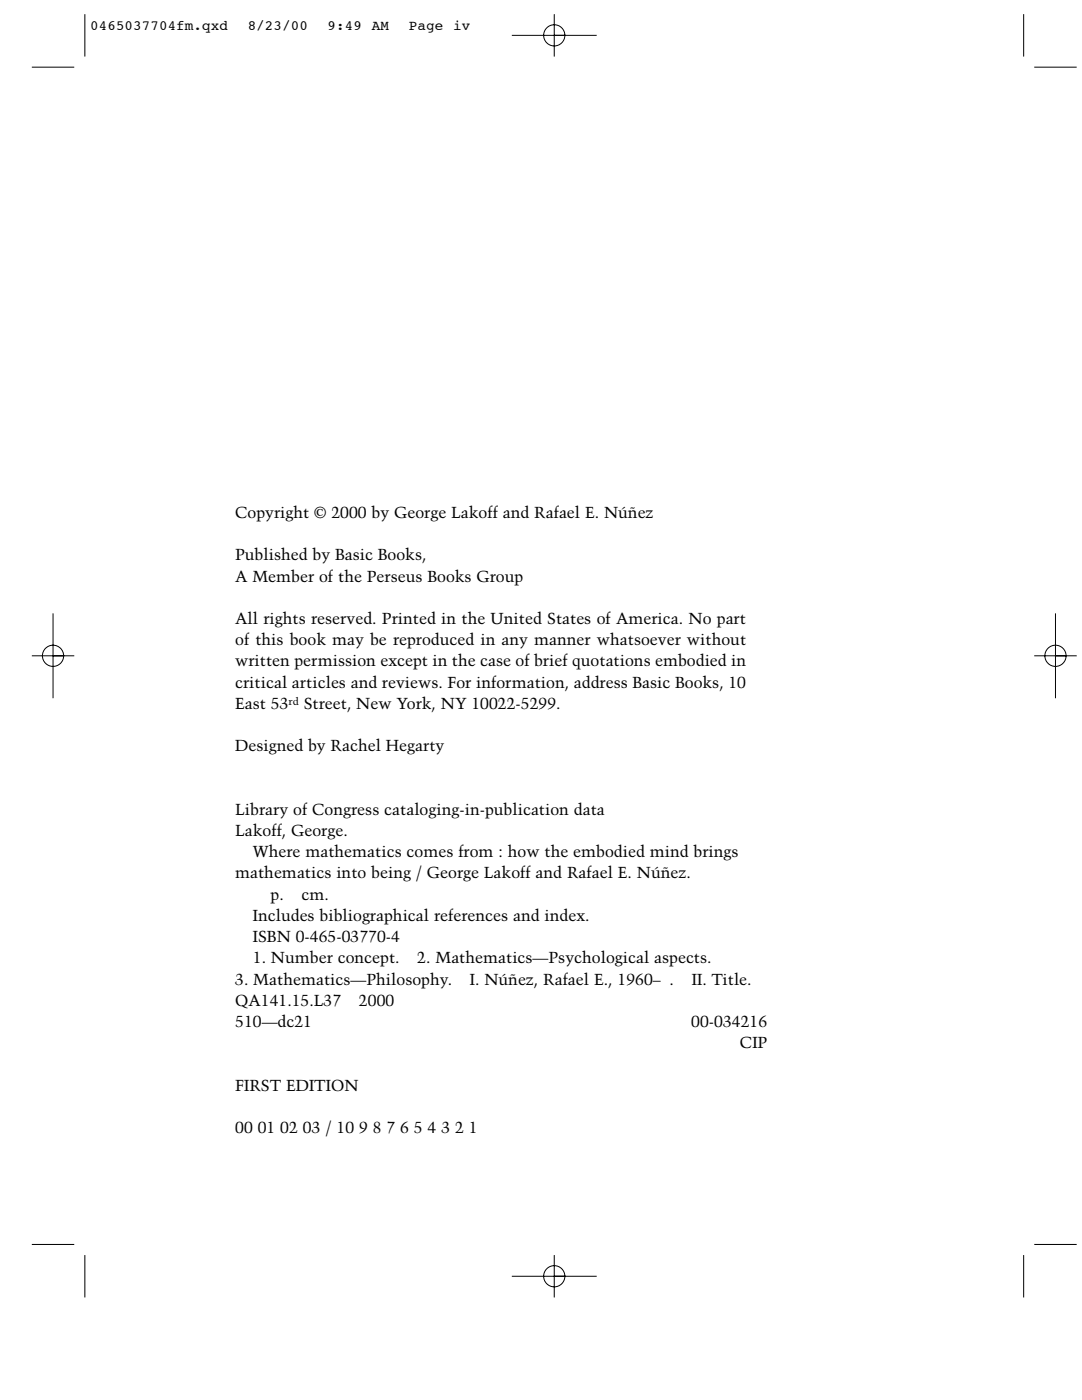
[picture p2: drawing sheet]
<svg xmlns="http://www.w3.org/2000/svg" width="216mm" height="279mm" viewBox="0 0 216 279" stroke-linecap="round" stroke-linejoin="round" font-family="sans-serif">
<defs><g id="words">
<g font-size="3.2">
<text x="46.9" y="103.4">Copyright © 2000 by George Lakoff and Rafael E. Núñez</text>
<text x="46.9" y="111.8">Published by Basic Books,</text>
<text x="46.9" y="116.1">A Member of the Perseus Books Group</text>
<text x="46.9" y="124.5">All rights reserved. Printed in the United States of America. No part</text>
<text x="46.9" y="128.8">of this book may be reproduced in any manner whatsoever without</text>
<text x="46.9" y="133">written permission except in the case of brief quotations embodied in</text>
<text x="46.9" y="137.2">critical articles and reviews. For information, address Basic Books, 10</text>
<text x="46.9" y="141.5">East 53</text>
<text x="60.6" y="141.5">Street, New York, NY 10022-5299.</text>
<text x="46.9" y="149.9">Designed by Rachel Hegarty</text>
<text x="46.9" y="166.9">Lakoff, George.</text>
<text x="46.9" y="162.6">Library of Congress cataloging-in-publication data</text>
<text x="50.5" y="171.1">Where mathematics comes from : how the embodied mind brings</text>
<text x="46.9" y="175.3">mathematics into being / George Lakoff and Rafael E. Núñez.</text>
<text x="54" y="179.6">p.</text>
<text x="60.2" y="179.6">cm.</text>
<text x="50.5" y="183.8">Includes bibliographical references and index.</text>
<text x="50.5" y="188">ISBN 0-465-03770-4</text>
<text x="46.9" y="196.5">3. Mathematics—Philosophy.</text>
<text x="50.5" y="192.3">1. Number concept.</text>
<text x="83.3" y="192.3">2. Mathematics—Psychological aspects.</text>
<text x="93.8" y="196.5">I. Núñez, Rafael E., 1960– .</text>
<text x="138" y="196.5">II. Title.</text>
<text x="46.9" y="200.7">QA141.15.L37</text>
<text x="71.6" y="200.7">2000</text>
<text x="46.9" y="204.9">510—dc21</text>
<text x="137.9" y="204.9">00-034216</text>
<text x="147.6" y="209.2">CIP</text>
<text x="46.9" y="217.6">FIRST EDITION</text>
<text x="46.9" y="226.1">00 01 02 03 / 10 9 8 7 6 5 4 3 2 1</text>
</g>
<g font-size="2.8">
<text x="18" y="6">0465037704fm.qxd</text>
<text x="49.4" y="6">8/23/00</text>
<text x="65.4" y="6">9:49</text>
<text x="74.2" y="6">AM</text>
<text x="81.6" y="6">Page</text>
<text x="90.4" y="6">iv</text>
</g>
<text font-size="2.1" x="57.6" y="140.7">rd</text>
</g></defs>
<g fill="none" stroke="#fff" stroke-width=".2">
<path d="M6.3 13.4h8.5M16.9 2.8v8.5M102.1 7.1h17M110.6 7.1h2.1a2.12 2.12 0 0 1-3 1.9 2.12 2.12 0 0 1-.5-3.6 2.12 2.12 0 0 1 3.4 1.1l.1 .6M110.6 2.8v8.5M204.3 2.8v8.5M206.4 13.4h8.4M6.3 130.9h8.5M10.6 130.9h2.1a2.12 2.12 0 0 1-3 1.9 2.12 2.12 0 0 1-.5-3.5 2.12 2.12 0 0 1 3.4 1l.1 .6M10.6 122.4v16.9M206.4 130.9h8.4M210.6 130.9h2.1a2.12 2.12 0 0 1-3 1.9 2.12 2.12 0 0 1-.5-3.5 2.12 2.12 0 0 1 3.4 1l.1 .6"/>
<path d="M210.6 122.4v16.9M6.3 248.4h8.5M16.9 250.5v8.4M102.1 254.7h17M110.6 254.7h2.1a2.12 2.12 0 0 1-3 1.9 2.12 2.12 0 0 1-.5-3.5 2.12 2.12 0 0 1 3.4 1l.1 .6M110.6 250.5v8.4M204.3 250.5v8.4M206.4 248.4h8.4"/>
</g>
<g fill="none" stroke="#000" stroke-width=".2">
<path d="M6.3 13.4h8.5M16.9 2.8v8.5M102.1 7.1h17M110.6 7.1h2.1a2.12 2.12 0 0 1-3 1.9 2.12 2.12 0 0 1-.5-3.6 2.12 2.12 0 0 1 3.4 1.1l.1 .6M110.6 2.8v8.5M204.3 2.8v8.5M206.4 13.4h8.4M6.3 130.9h8.5M10.6 130.9h2.1a2.12 2.12 0 0 1-3 1.9 2.12 2.12 0 0 1-.5-3.5 2.12 2.12 0 0 1 3.4 1l.1 .6M10.6 122.4v16.9M206.4 130.9h8.4M210.6 130.9h2.1a2.12 2.12 0 0 1-3 1.9 2.12 2.12 0 0 1-.5-3.5 2.12 2.12 0 0 1 3.4 1l.1 .6"/>
<path d="M210.6 122.4v16.9M6.3 248.4h8.5M16.9 250.5v8.4M102.1 254.7h17M110.6 254.7h2.1a2.12 2.12 0 0 1-3 1.9 2.12 2.12 0 0 1-.5-3.5 2.12 2.12 0 0 1 3.4 1l.1 .6M110.6 250.5v8.4M204.3 250.5v8.4M206.4 248.4h8.4"/>
</g>
<use href="#words"/>
</svg>
